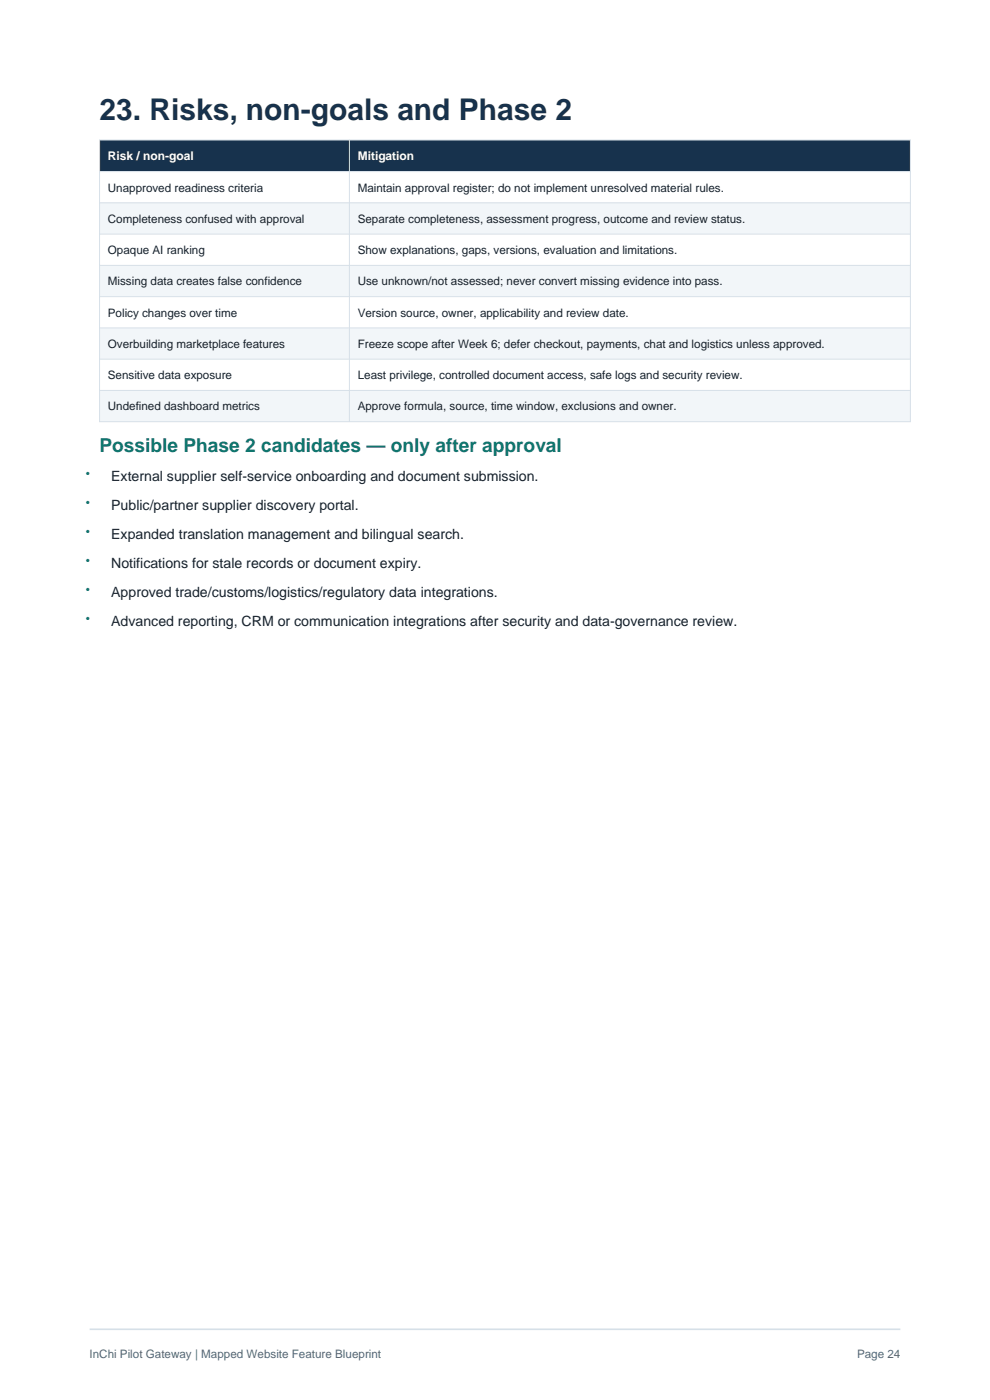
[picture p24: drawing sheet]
<svg xmlns="http://www.w3.org/2000/svg" width="210mm" height="297mm" viewBox="0 0 210 297" stroke-linecap="round" stroke-linejoin="round" font-family="sans-serif">
<defs><g id="words">
<text font-size="6.3" fill="#17324d" x="21.1" y="25.5">23. Risks, non-goals and Phase 2</text>
<text font-size="4.1" fill="#0f766e" x="21.1" y="96">Possible Phase 2 candidates — only after approval</text>
<g font-size="3" fill="#17212b">
<text x="23.6" y="102">External supplier self-service onboarding and document submission.</text>
<text x="23.6" y="108.2">Public/partner supplier discovery portal.</text>
<text x="23.6" y="114.3">Expanded translation management and bilingual search.</text>
<text x="23.6" y="120.5">Notifications for stale records or document expiry.</text>
<text x="23.6" y="126.7">Approved trade/customs/logistics/regulatory data integrations.</text>
<text x="23.6" y="132.9">Advanced reporting, CRM or communication integrations after security and data-governance review.</text>
</g>
<g font-size="2.5" fill="#fff">
<text x="22.9" y="34">Risk / non-goal</text>
<text x="75.9" y="34">Mitigation</text>
</g>
<g font-size="2.5" fill="#17212b">
<text x="22.9" y="40.6">Unapproved readiness criteria</text>
<text x="75.9" y="40.6">Maintain approval register; do not implement unresolved material rules.</text>
<text x="22.9" y="47.3">Completeness confused with approval</text>
<text x="75.9" y="47.3">Separate completeness, assessment progress, outcome and review status.</text>
<text x="22.9" y="53.9">Opaque AI ranking</text>
<text x="75.9" y="53.9">Show explanations, gaps, versions, evaluation and limitations.</text>
<text x="22.9" y="60.5">Missing data creates false confidence</text>
<text x="75.9" y="60.5">Use unknown/not assessed; never convert missing evidence into pass.</text>
<text x="22.9" y="67.2">Policy changes over time</text>
<text x="75.9" y="67.2">Version source, owner, applicability and review date.</text>
<text x="22.9" y="73.8">Overbuilding marketplace features</text>
<text x="75.9" y="73.8">Freeze scope after Week 6; defer checkout, payments, chat and logistics unless approved.</text>
<text x="22.9" y="80.4">Sensitive data exposure</text>
<text x="75.9" y="80.4">Least privilege, controlled document access, safe logs and security review.</text>
<text x="22.9" y="87.1">Undefined dashboard metrics</text>
<text x="75.9" y="87.1">Approve formula, source, time window, exclusions and owner.</text>
</g>
<g font-size="2.5" fill="#526579">
<text x="19" y="288">InChi Pilot Gateway | Mapped Website Feature Blueprint</text>
<text x="181.8" y="288">Page 24</text>
</g>
<g font-size="2.1" fill="#0f766e">
<text x="18.3" y="101.1">•</text>
<text x="18.3" y="107.3">•</text>
<text x="18.3" y="113.4">•</text>
<text x="18.3" y="119.6">•</text>
<text x="18.3" y="125.8">•</text>
<text x="18.3" y="132">•</text>
</g>
</g></defs>
<path d="M19 282h172" fill="none" stroke="#d7e0e8" stroke-width=".35"/>
<path d="M21.1 29.7h172v6.7h-172z" fill-rule="evenodd" fill="#17324d"/>
<path d="M21.1 36.4h172v6.6h-172z" fill-rule="evenodd" fill="#fff"/>
<path d="M21.1 43h172v6.7h-172z" fill-rule="evenodd" fill="#f2f6f9"/>
<path d="M21.1 49.7h172v6.6h-172z" fill-rule="evenodd" fill="#fff"/>
<path d="M21.1 56.3h172v6.6h-172z" fill-rule="evenodd" fill="#f2f6f9"/>
<path d="M21.1 62.9h172v6.7h-172z" fill-rule="evenodd" fill="#fff"/>
<path d="M21.1 69.6h172v6.6h-172z" fill-rule="evenodd" fill="#f2f6f9"/>
<path d="M21.1 76.2h172v6.6h-172z" fill-rule="evenodd" fill="#fff"/>
<path d="M21.1 82.8h172v6.7h-172z" fill-rule="evenodd" fill="#f2f6f9"/>
<path d="M21.1 29.7h172v59.8h-172zM21.1 36.4h172M74.1 29.7v59.8M21.1 43h172M21.1 49.7h172M21.1 56.3h172M21.1 62.9h172M21.1 69.6h172M21.1 76.2h172M21.1 82.8h172" fill="none" stroke="#d7e0e8" stroke-width=".21"/>
<use href="#words"/>
</svg>
